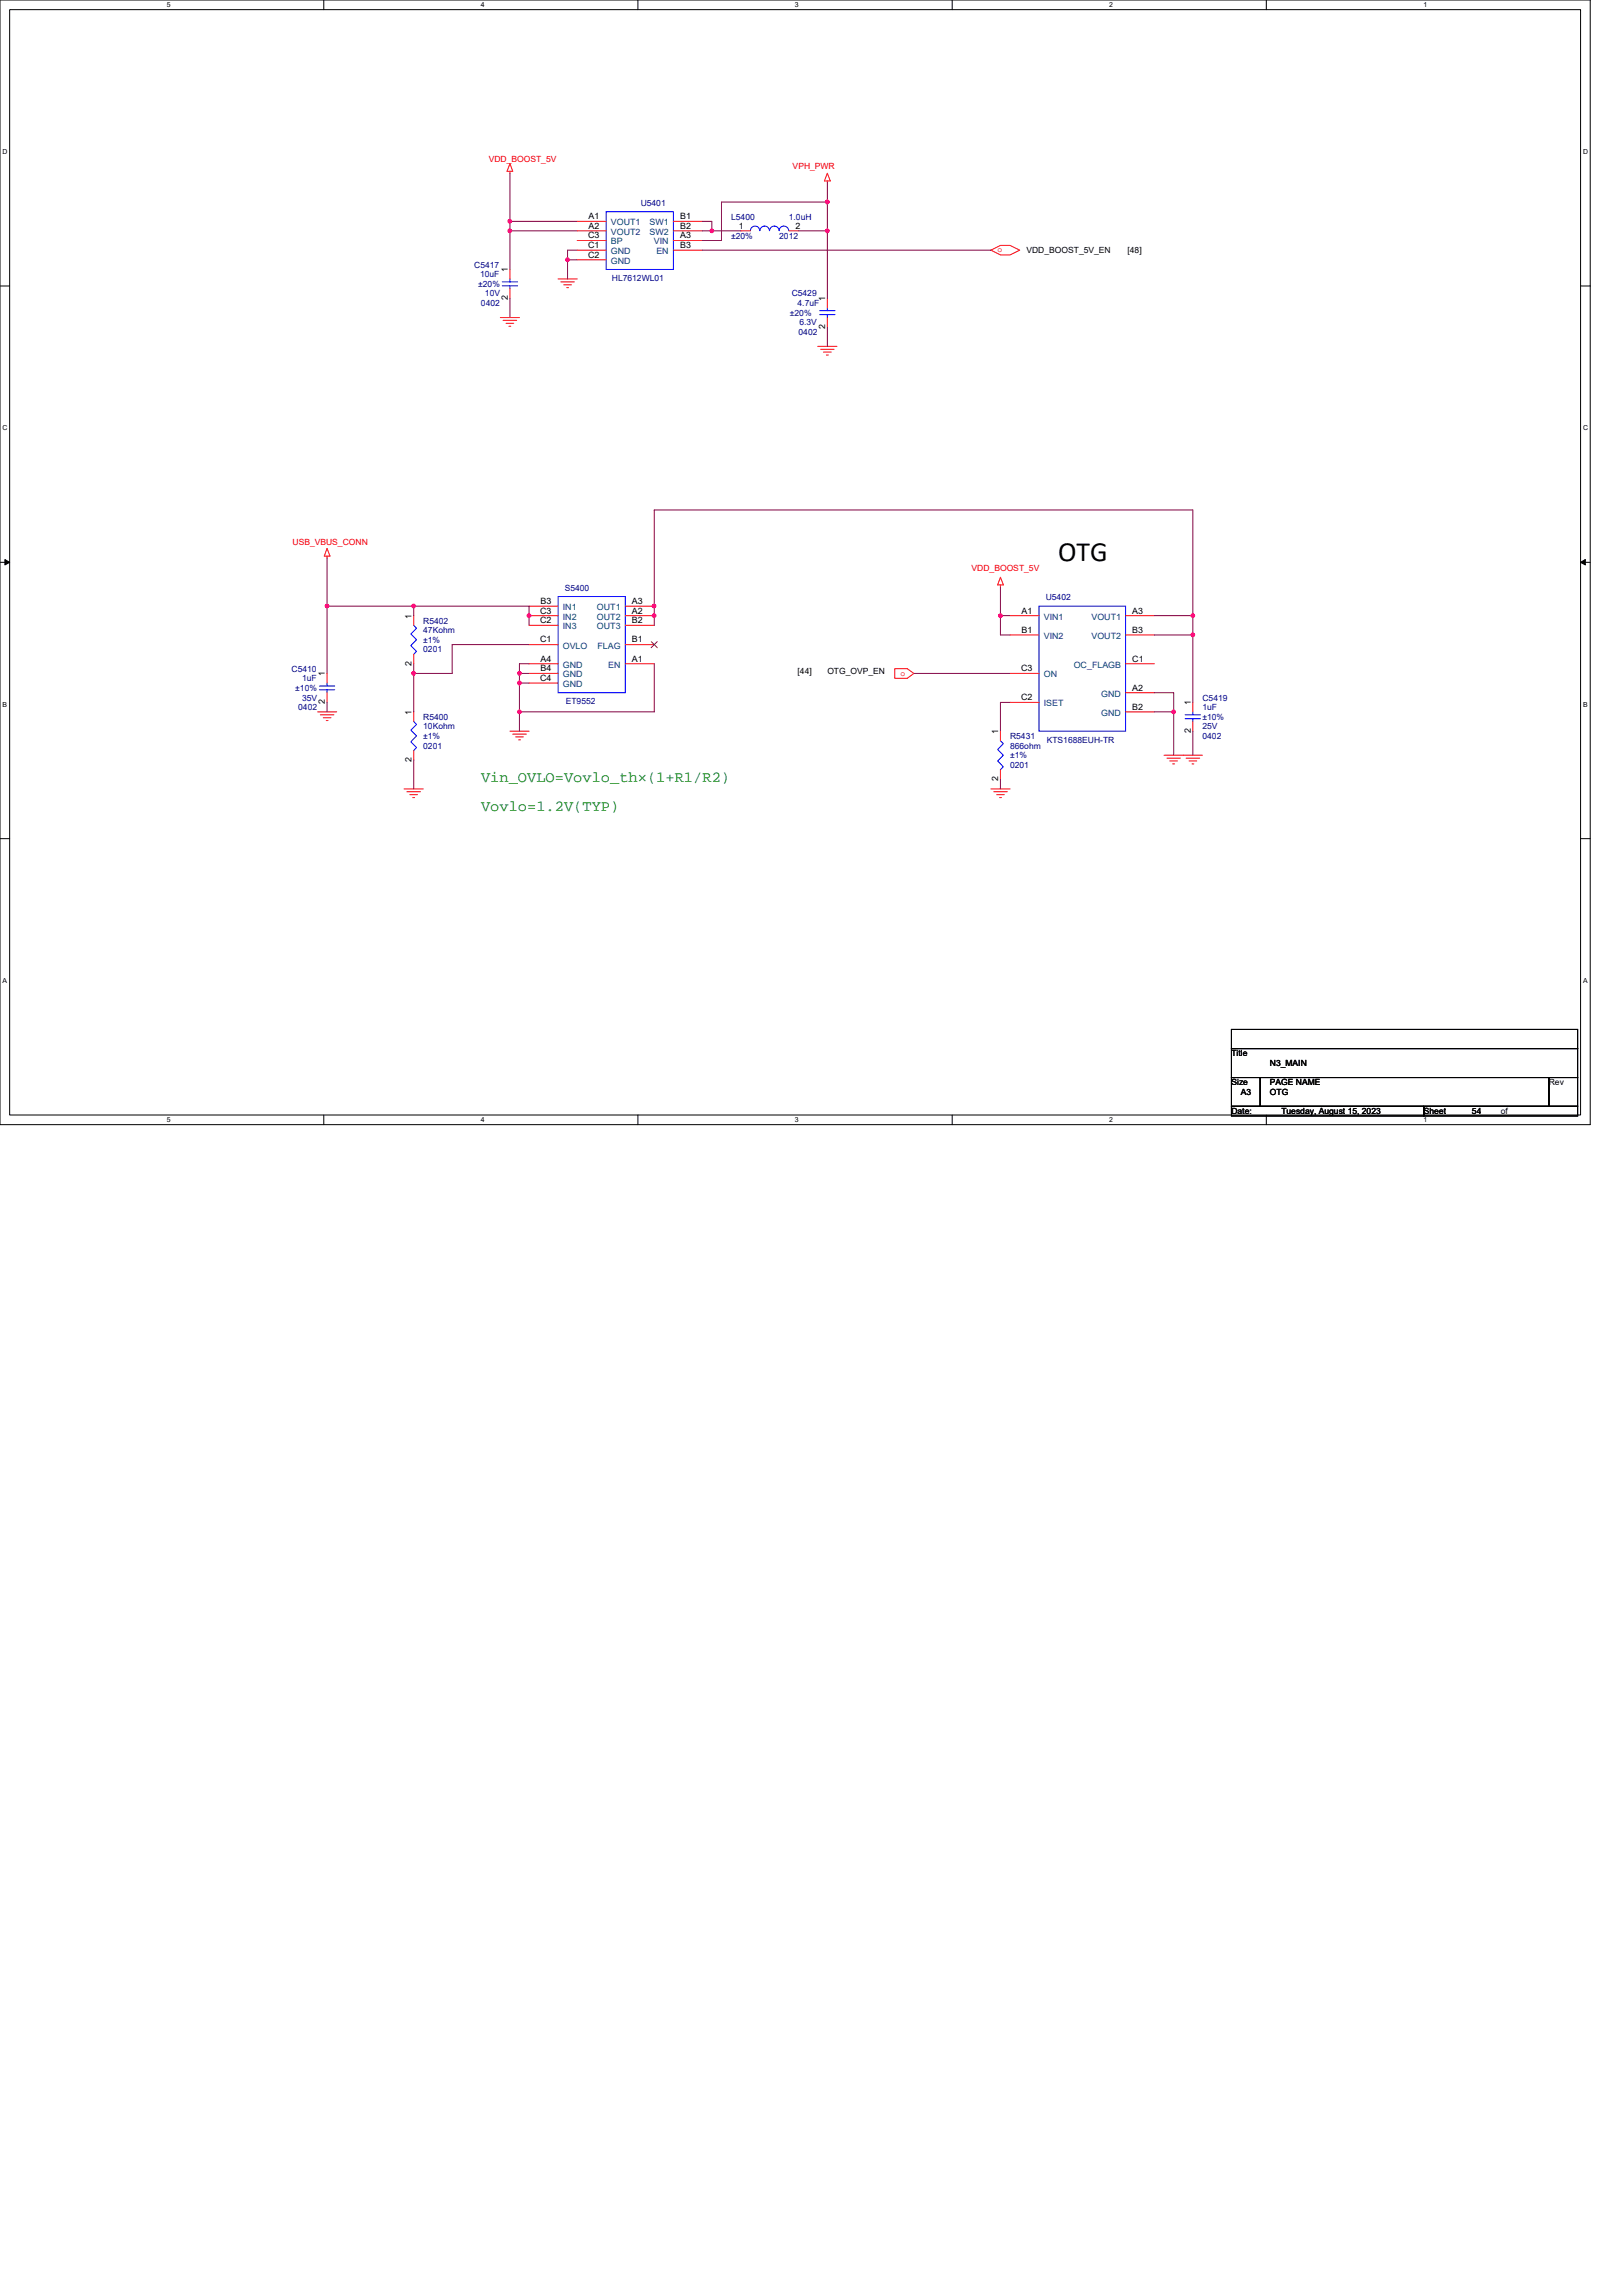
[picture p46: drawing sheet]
<svg xmlns="http://www.w3.org/2000/svg" width="210mm" height="297mm" viewBox="0 0 210 297" stroke-linecap="round" stroke-linejoin="round" font-family="sans-serif">
<defs><g id="words">
<text font-size="3.6" x="136.9" y="72.5">OTG</text>
<g font-size="2" fill="#008000">
<text x="62.2" y="101.2">Vin_OVLO=Vovlo_th×(1+R1/R2)</text>
<text x="62.2" y="104.9">Vovlo=1.2V(TYP)</text>
</g>
<g font-size="1.1" fill="#f00">
<text x="63.2" y="20.9">VDD_BOOST_5V</text>
<text x="102.6" y="21.9">VPH_PWR</text>
<text x="129.1" y="32.7">o</text>
<text x="37.8" y="70.5">USB_VBUS_CONN</text>
<text x="125.7" y="73.8">VDD_BOOST_5V</text>
<text x="116.5" y="87.4">o</text>
</g>
<g font-size="1.1">
<text x="76.2" y="28.4">A1</text>
<text x="76.2" y="29.6">A2</text>
<text x="88" y="28.4">B1</text>
<text x="88" y="29.6">B2</text>
<text x="95.6" y="29.6">1</text>
<text x="102.9" y="29.6">2</text>
<text x="65.7" y="35.2" transform="rotate(-90 65.7 35.2)">1</text>
<text x="76.1" y="30.8">C3</text>
<text x="76.1" y="32.1">C1</text>
<text x="76.1" y="33.3">C2</text>
<text x="88" y="32.1">B3</text>
<text x="88" y="30.8">A3</text>
<text x="132.8" y="32.8">VDD_BOOST_5V_EN</text>
<text x="145.9" y="32.8">[48]</text>
<text x="65.7" y="38.8" transform="rotate(-90 65.7 38.8)">2</text>
<text x="106.8" y="39" transform="rotate(-90 106.8 39)">1</text>
<text x="106.8" y="42.6" transform="rotate(-90 106.8 42.6)">2</text>
<text x="53.3" y="80" transform="rotate(-90 53.3 80)">1</text>
<text x="69.9" y="79.4">C3</text>
<text x="69.9" y="80.6">C2</text>
<text x="69.9" y="83.1">C1</text>
<text x="69.9" y="78.1">B3</text>
<text x="81.8" y="78.1">A3</text>
<text x="81.8" y="79.4">A2</text>
<text x="81.8" y="80.6">B2</text>
<text x="81.8" y="83.1">B1</text>
<text x="132.2" y="79.4">A1</text>
<text x="132.2" y="81.9">B1</text>
<text x="146.5" y="79.4">A3</text>
<text x="146.5" y="81.9">B3</text>
<text x="42" y="87.5" transform="rotate(-90 42 87.5)">1</text>
<text x="53.3" y="86.1" transform="rotate(-90 53.3 86.1)">2</text>
<text x="69.9" y="88.1">C4</text>
<text x="69.9" y="86.8">B4</text>
<text x="69.9" y="85.6">A4</text>
<text x="81.8" y="85.6">A1</text>
<text x="103.2" y="87.1">[44]</text>
<text x="107" y="87.1">OTG_OVP_EN</text>
<text x="132.1" y="86.8">C3</text>
<text x="146.5" y="85.6">C1</text>
<text x="146.5" y="89.3">A2</text>
<text x="42" y="91.1" transform="rotate(-90 42 91.1)">2</text>
<text x="53.3" y="92.5" transform="rotate(-90 53.3 92.5)">1</text>
<text x="129.2" y="95" transform="rotate(-90 129.2 95)">1</text>
<text x="132.1" y="90.6">C2</text>
<text x="146.5" y="91.8">B2</text>
<text x="154.1" y="94.8" transform="rotate(-90 154.1 94.8)">2</text>
<text x="154.1" y="91.2" transform="rotate(-90 154.1 91.2)">1</text>
<text x="53.3" y="98.6" transform="rotate(-90 53.3 98.6)">2</text>
<text x="129.2" y="101.1" transform="rotate(-90 129.2 101.1)">2</text>
<text x="159.3" y="136.7">Title</text>
<text x="164.3" y="137.9">N3_MAIN</text>
<text x="159.3" y="140.4">Size</text>
<text x="160.5" y="141.7">A3</text>
<text x="164.3" y="140.4">PAGE NAME</text>
<text x="164.3" y="141.7">OTG</text>
<text x="200.4" y="140.4">Rev</text>
<text x="159.3" y="144.1">Date:</text>
<text x="165.8" y="144.1">Tuesday, August 15, 2023</text>
<text x="184.2" y="144.1">Sheet</text>
<text x="190.4" y="144.1">54</text>
<text x="194.2" y="144.1">of</text>
</g>
<g font-size="1.1" fill="#004080">
<text x="79" y="29.1">VOUT1</text>
<text x="84" y="29.1">SW1</text>
<text x="79" y="30.4">VOUT2</text>
<text x="79" y="31.6">BP</text>
<text x="79" y="32.9">GND</text>
<text x="79" y="34.1">GND</text>
<text x="84" y="30.4">SW2</text>
<text x="84.6" y="31.6">VIN</text>
<text x="84.9" y="32.9">EN</text>
<text x="72.8" y="78.9">IN1</text>
<text x="72.8" y="80.2">IN2</text>
<text x="72.8" y="81.4">IN3</text>
<text x="72.8" y="83.9">OVLO</text>
<text x="77.2" y="78.9">OUT1</text>
<text x="77.2" y="80.2">OUT2</text>
<text x="77.2" y="81.4">OUT3</text>
<text x="77.3" y="83.9">FLAG</text>
<text x="135" y="80.2">VIN1</text>
<text x="135" y="82.7">VIN2</text>
<text x="141.2" y="80.2">VOUT1</text>
<text x="141.2" y="82.7">VOUT2</text>
<text x="72.8" y="87.6">GND</text>
<text x="72.8" y="86.4">GND</text>
<text x="72.8" y="88.9">GND</text>
<text x="78.7" y="86.4">EN</text>
<text x="135" y="87.6">ON</text>
<text x="138.9" y="86.4">OC_FLAGB</text>
<text x="135" y="91.4">ISET</text>
<text x="142.5" y="90.1">GND</text>
<text x="142.5" y="92.6">GND</text>
</g>
<g font-size="1.1" fill="#000080">
<text x="82.9" y="26.6">U5401</text>
<text x="94.6" y="28.4">L5400</text>
<text x="102.1" y="28.4">1.0uH</text>
<text x="61.4" y="34.6">C5417</text>
<text x="62.1" y="35.9">10uF</text>
<text x="94.6" y="30.9">±20%</text>
<text x="100.8" y="30.9">2012</text>
<text x="61.9" y="37.1">±20%</text>
<text x="62.2" y="39.6">0402</text>
<text x="62.7" y="38.4">10V</text>
<text x="79.2" y="36.4">HL7612WL01</text>
<text x="102.2" y="40.9">±20%</text>
<text x="102.4" y="38.4">C5429</text>
<text x="103.2" y="39.6">4.7uF</text>
<text x="103.3" y="43.3">0402</text>
<text x="103.4" y="42.1">6.3V</text>
<text x="73.1" y="76.4">S5400</text>
<text x="135.3" y="77.7">U5402</text>
<text x="54.8" y="80.7">R5402</text>
<text x="54.8" y="81.9">47Kohm</text>
<text x="54.8" y="83.2">±1%</text>
<text x="37.7" y="86.9">C5410</text>
<text x="38.2" y="89.4">±10%</text>
<text x="39.1" y="88.1">1uF</text>
<text x="54.8" y="84.4">0201</text>
<text x="38.6" y="91.9">0402</text>
<text x="39.1" y="90.6">35V</text>
<text x="54.8" y="93.1">R5400</text>
<text x="54.8" y="94.4">10Kohm</text>
<text x="54.8" y="95.6">±1%</text>
<text x="73.2" y="91.1">ET9552</text>
<text x="130.7" y="95.6">R5431</text>
<text x="155.6" y="90.6">C5419</text>
<text x="155.6" y="91.9">1uF</text>
<text x="155.6" y="95.6">0402</text>
<text x="155.6" y="94.4">25V</text>
<text x="155.6" y="93.1">±10%</text>
<text x="54.8" y="96.9">0201</text>
<text x="130.7" y="96.9">866ohm</text>
<text x="130.7" y="98.1">±1%</text>
<text x="130.7" y="99.3">0201</text>
<text x="135.4" y="96.1">KTS1688EUH-TR</text>
</g>
<g font-size=".9">
<text x="21.6" y="1">5</text>
<text x="62.2" y="1">4</text>
<text x="102.8" y="1">3</text>
<text x="143.5" y="1">2</text>
<text x="184.2" y="1">1</text>
<text x=".3" y="19.9">D</text>
<text x="204.8" y="19.9">D</text>
<text x=".3" y="55.7">C</text>
<text x="204.8" y="55.7">C</text>
<text x=".3" y="91.4">B</text>
<text x="204.8" y="91.4">B</text>
<text x=".3" y="127.2">A</text>
<text x="204.8" y="127.2">A</text>
<text x="21.6" y="145.2">5</text>
<text x="62.2" y="145.2">4</text>
<text x="102.8" y="145.2">3</text>
<text x="143.5" y="145.2">2</text>
<text x="184.2" y="145.2">1</text>
</g>
</g></defs>
<path d="M0 0h205.7v145.5h-205.7zM1.2 1.2h203.3v143.1h-203.3z" fill="none" stroke="#000" stroke-width=".13"/>
<g fill="#fff">
<path d="M21.6 .1h.5v1h-.5z"/>
<path d="M21.6 144.4h.5v1h-.5z"/>
</g>
<path d="M41.9 0v1.2M41.9 144.3v1.2" fill="none" stroke="#000" stroke-width=".13"/>
<g fill="#fff">
<path d="M62.2 .1h.5v1h-.5z"/>
<path d="M62.2 144.4h.5v1h-.5z"/>
</g>
<path d="M82.5 0v1.2M82.5 144.3v1.2" fill="none" stroke="#000" stroke-width=".13"/>
<g fill="#fff">
<path d="M102.8 .1h.5v1h-.5z"/>
<path d="M102.8 144.4h.5v1h-.5z"/>
</g>
<path d="M123.2 0v1.2M123.2 144.3v1.2" fill="none" stroke="#000" stroke-width=".13"/>
<g fill="#fff">
<path d="M143.5 .1h.5v1h-.5z"/>
<path d="M143.5 144.4h.5v1h-.5z"/>
</g>
<path d="M163.8 0v1.2M163.8 144.3v1.2" fill="none" stroke="#000" stroke-width=".13"/>
<g fill="#fff">
<path d="M184.1 .1h.5v1h-.5z"/>
<path d="M184.1 144.4h.5v1h-.5z"/>
<path d="M.3 19.1h.7v1h-.7z"/>
<path d="M204.8 19.1h.6v1h-.6z"/>
<path d="M.3 54.9h.7v1h-.7z"/>
<path d="M204.8 54.9h.6v1h-.6z"/>
</g>
<path d="M0 37h1.2M204.5 37h1.2" fill="none" stroke="#000" stroke-width=".13"/>
<g fill="#fff">
<path d="M.3 90.6h.6v1h-.6z"/>
<path d="M204.8 90.6h.6v1h-.6z"/>
</g>
<path d="M0 72.7h1.2M204.5 72.7h1.2" fill="none" stroke="#000" stroke-width=".13"/>
<path d="M.6 72.4l.6 .3-.6 .4zM204.5 72.7l.6-.3v.7z" fill="#000" stroke="#000" stroke-width=".13"/>
<g fill="#fff">
<path d="M.3 126.4h.6v1h-.6z"/>
<path d="M204.8 126.4h.6v1h-.6z"/>
</g>
<path d="M0 108.5h1.2M204.5 108.5h1.2M159.3 133.2h44.8v2.5h-44.8zM159.3 135.7h44.8v3.7h-44.8zM159.3 139.4h3.7v3.7h-3.7zM163 139.4h37.4v3.7h-37.4zM200.4 139.4h3.7v3.7h-3.7zM159.3 143.1h24.9v1.3h-24.9zM184.2 143.1h19.9v1.3h-19.9z" fill="none" stroke="#000" stroke-width=".13"/>
<g fill="none" stroke="#f00" stroke-width=".13">
<path d="M66 21.2l.3 1h-.7zM66 22.2v.2M66 34.9v1.2M66 37.3v1.3M72.2 36.1h2.5M72.6 36.5h1.7M72.9 36.9h1M73.3 37.2h.3M74.7 28.6h3.7M74.7 29.9h3.7M74.7 31.1h3.7M74.7 32.4h3.7"/>
<path d="M74.7 33.6h3.7M87.1 28.6h3.8M87.1 29.9h3.8M87.1 31.1h3.8M87.1 32.4h3.8M95.8 29.9h1.3M102.1 29.9h1.2M107 22.4l.4 1h-.7zM107 23.4v.2M107 38.6v1.2M128.2 32.4l1.2-.7h1.3l1.2 .7-1.2 .6h-1.3zM64.7 41.1h2.5"/>
<path d="M65.1 41.4h1.7M65.5 41.8h1M65.8 42.2h.3M105.8 44.8h2.5M106.2 45.2h1.7M106.5 45.6h1M106.9 45.9h.3M107 41.1v1.2M42.3 71l.4 .9h-.7zM42.3 71.9v.3M53.5 79.7v1.2M68.5 78.4h3.7"/>
<path d="M68.5 79.7h3.7M80.9 78.4h3.7M80.9 79.7h3.7M129.4 75.7v.2M129.4 74.7l.4 1h-.7zM130.7 79.7h3.7M145.6 79.7h3.8M41.1 92.1h2.5M41.4 92.5h1.8M41.8 92.9h1M42.2 93.2h.2M42.3 87.1v1.3"/>
<path d="M42.3 89.6v1.3M53.5 84.6v1.3M53.5 92.1v1.2M53.5 97.1v1.2M66 94.6h2.5M66.3 95h1.8M66.7 95.3h1M67.1 95.7h.2M68.5 80.9h3.7M68.5 87.1h3.7M68.5 85.9h3.7M68.5 83.4h3.7"/>
<path d="M68.5 88.4h3.7M80.9 80.9h3.7M80.9 85.9h3.7M80.9 83.4h3.7M115.8 86.5h1.6l.8 .6-.8 .7h-1.6zM129.4 94.6v1.2M129.4 99.6v1.2M130.7 82.1h3.7M130.7 87.1h3.7M130.7 90.9h3.7M145.6 82.1h3.8M145.6 89.6h3.8"/>
<path d="M145.6 92.1h3.8M145.6 85.9h3.8M150.6 97.7h5M151 98.1h1.7M151.3 98.4h1M151.7 98.8h.3M153.5 98.1h1.7M153.8 98.4h1M154.2 98.8h.3M154.3 90.9v1.2M154.3 93.3v1.3M52.3 102.1h2.5"/>
<path d="M52.6 102.4h1.8M53 102.8h1M53.4 103.2h.2M128.2 102.1h2.5M128.6 102.4h1.7M128.9 102.8h1M129.3 103.2h.3"/>
</g>
<g fill="none" stroke="#00f" stroke-width=".13">
<path d="M65 36.5h2M65 37h2M66 36.1v.4M66 37v.3M78.4 27.4h8.7v7.5h-8.7zM98.3 29.8a.6 .6 0 0 0-.6-.5 .6 .6 0 0 0-.6 .5M100.8 29.8a.63 .63 0 0 0-.6-.5 .63 .63 0 0 0-.7 .5 .61 .61 0 0 0-.6-.5 .61 .61 0 0 0-.6 .5M102 29.8a.61 .61 0 0 0-.6-.5 .61 .61 0 0 0-.6 .5M107 39.8v.4M106 40.2h2M106 40.7h2M107 40.7v.4"/>
<path d="M72.2 77.2h8.7v12.4h-8.7zM134.4 78.4h11.2v16.2h-11.2zM41.3 88.8h2M41.3 89.2h2M42.3 88.4v.4M42.3 89.2v.4M53.5 80.9l.4 .4-.8 .7 .8 .8-.8 .7 .8 .8-.4 .3M53.5 93.3l.4 .4-.8 .8 .8 .7-.8 .8 .8 .7-.4 .4M129.4 95.8l.4 .4-.7 .8 .7 .7-.7 .7 .7 .8-.4 .4M153.3 92.5h2M153.3 93h2M154.3 92.1v.4"/>
<path d="M154.3 93v.3"/>
</g>
<path d="M84.3 83l.7 .8M85 83l-.8 .8" fill="none" stroke="#804000" stroke-width=".13"/>
<g fill="none" stroke="#800040" stroke-width=".13">
<path d="M66 28.6h8.7M66 29.9h8.7M66 22.4v6.2M66 28.6v1.3M66 29.9v5M66 38.6v2.5M73.4 33.6h1.3M73.4 33.6v2.5M74.7 32.4h-1.3v1.2M90.9 28.6h1.2v1.3M90.9 29.9h1.2M90.9 32.4h37.3"/>
<path d="M92.1 29.9h3.7M103.3 29.9h3.7M107 23.6v2.5M107 26.1h-13.7v5h-2.4M107 26.1v3.8M107 29.9v8.7M107 42.3v2.5M42.3 72.2v6.2M42.3 78.4h11.2M42.3 78.4v8.7M53.5 79.7v-1.3h15v2.5M129.4 75.9v3.8"/>
<path d="M129.4 79.7v2.4h1.3M129.4 79.7h1.3M149.4 79.7h4.9M154.3 79.7v-13.7h-69.7v14.9M154.3 79.7v2.4M42.3 90.9v1.2M53.5 85.9v1.2M53.5 87.1v5M53.5 98.3v3.8M67.2 87.1h1.3M67.2 88.4h1.3M67.2 87.1v1.3"/>
<path d="M67.2 88.4v3.7M67.2 92.1v2.5M68.5 83.4h-10v3.7h-5M68.5 85.9h-1.3v1.2M84.6 85.9v6.2h-17.4M118.2 87.1h12.5M130.7 90.9h-1.3v3.7M149.4 82.1h4.9M149.4 89.6h2.4v2.5M149.4 92.1h2.4M151.8 92.1v5.6M154.3 82.1v8.8"/>
<path d="M154.3 94.6v3.1M129.4 100.8v1.3"/>
</g>
<g fill="#f0f" stroke="#f0f" stroke-width=".13">
<circle cx="66" cy="28.6" r=".23"/>
<circle cx="107" cy="26.1" r=".24"/>
<circle cx="66" cy="29.9" r=".23"/>
<circle cx="92.1" cy="29.9" r=".23"/>
<circle cx="107" cy="29.9" r=".24"/>
<circle cx="73.4" cy="33.6" r=".24"/>
<circle cx="84.6" cy="78.4" r=".23"/>
<circle cx="154.3" cy="79.7" r=".23"/>
<circle cx="42.3" cy="78.4" r=".23"/>
<circle cx="53.5" cy="78.4" r=".23"/>
<circle cx="68.4" cy="79.7" r=".24"/>
<circle cx="84.6" cy="79.7" r=".23"/>
<circle cx="129.4" cy="79.7" r=".23"/>
<circle cx="154.3" cy="82.1" r=".24"/>
<circle cx="67.2" cy="87.1" r=".24"/>
<circle cx="53.5" cy="87.1" r=".24"/>
<circle cx="67.2" cy="92.1" r=".23"/>
<circle cx="67.2" cy="88.4" r=".24"/>
<circle cx="151.8" cy="92.1" r=".24"/>
</g>
<use href="#words"/>
</svg>
